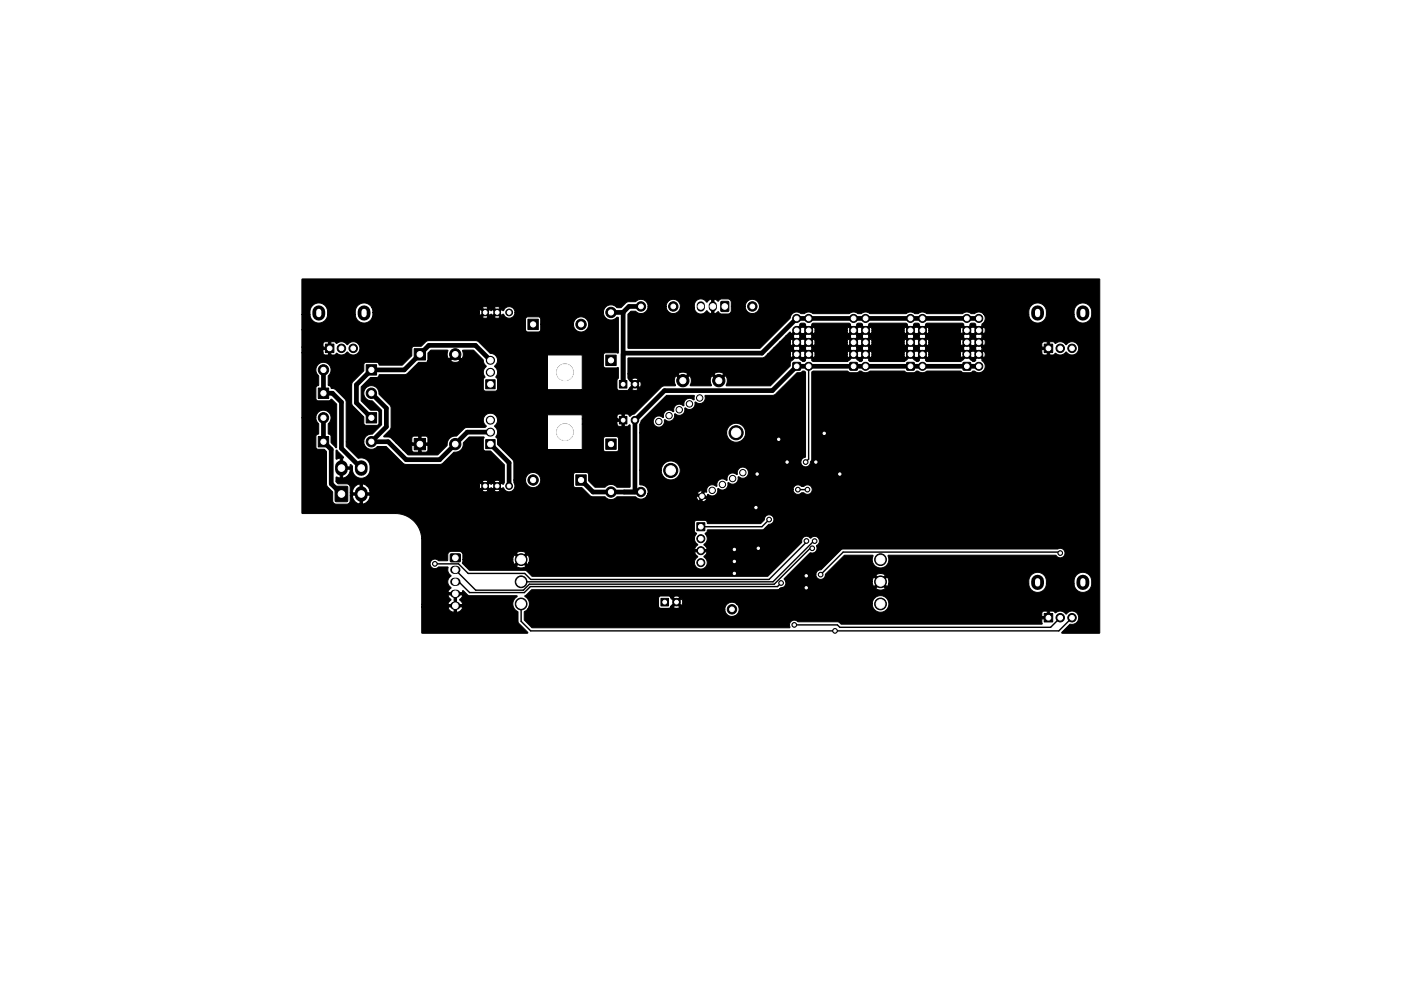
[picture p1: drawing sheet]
<svg xmlns="http://www.w3.org/2000/svg" width="297mm" height="210mm" viewBox="0 0 297 210" stroke-linecap="round" stroke-linejoin="round" font-family="sans-serif">
<g fill="#000" stroke="#000" stroke-width=".21">
<path d="M64 59.2h169.1l.1 75.1h-8l-.1-.2 1.9-1.7a1.43 1.43 0 0 0 1.6-2 1.43 1.43 0 0 0-2.6-.1l-.3-.3a1.41 1.41 0 0 0-1.7-.1l-.3 .1-.4-.3h-.8v1.6h-1.6l.1 1-.1 .1h-42.5l-.8-.5h-8.4l-.1-.1a1.05 1.05 0 0 0-1.4 0 1.05 1.05 0 0 0-.2 1.3l-54.7 .1-1.7-1.7 .1-1.7 .6-.5h41.9a1.51 1.51 0 0 0 1.6 1.5h66.7v-1.1l-1 .1-.1 1h-65.6a1.51 1.51 0 0 0 1.2-2.2l-.4-.5h28.8a1.76 1.76 0 0 0 .9 1.5l.7 .3 .8-.1a1.76 1.76 0 0 0 1.2-1.6 1.76 1.76 0 0 0-1.7-1.8 1.76 1.76 0 0 0-1.9 1.7h-28.8a1.51 1.51 0 0 0-2.4 1.2h-41.9l.4-.7h27.4l.2 .3 .3 .2h1.7l.4-.3 .5 .1a1.24 1.24 0 0 0 1.4-.1l-.7-.7-.7 .7h-.5l.1-.3 .8-.7h.7l.7 .7a1.22 1.22 0 0 0 0-1.5l-.7 .8h-.7l-.8-.8-.1-.3h.5l.7 .7 .8-.7a1.27 1.27 0 0 0-1.5 0h-.5l-.4-.3-1.9 .1-.3 .3v1.8h-27.4l.1-.4a1.76 1.76 0 0 0-.9-1.6l-.1-.2 1.5-1.3h52l.6-.3h20.2a1.7 1.7 0 0 0 2.1 0l-1-1-1.1 1h-20.2l.1-.1a1.07 1.07 0 0 0 1.1-1.3h18.3l.4 1.1 1-1.1h.8l1 1.1 .3-.6h29.7l.2 .7 .3 .5a1.87 1.87 0 0 0 2 .5 1.87 1.87 0 0 0 1.3-1.7h5.8l.2 .7 .3 .5a1.87 1.87 0 0 0 2 .5 1.87 1.87 0 0 0 1.3-1.7v-.7a1.87 1.87 0 0 0-1.9-1.8 1.87 1.87 0 0 0-1.9 1.8v.7h-5.8v-.7a1.87 1.87 0 0 0-1.9-1.8 1.87 1.87 0 0 0-1.9 1.8v.7h-29.7v-.7l-.3-.8-1 1h-.8l-1-1-.4 1h-18.3l-.4-.5 .9-1h5.9a1.01 1.01 0 0 0 .9 1 1.01 1.01 0 0 0 1.1-.9h10.6l1.1 1.1 1-1.1a1.73 1.73 0 0 0-2.1 0h-10.6v-.2l4.1-4 6 .1a1.78 1.78 0 0 0 1.5 2.6 1.78 1.78 0 0 0 1.7-2.5l.1-.2h35.4a1.04 1.04 0 0 0 1.4 .5 1.04 1.04 0 0 0 .5-1.4 1.04 1.04 0 0 0-1.5-.4h-45.5l-.4 .2-4.3 4.2a1.01 1.01 0 0 0-1 1h-5.9l4.6-4.6a1.12 1.12 0 0 0 1.3-.3 1.12 1.12 0 0 0 .1-1.3 1.05 1.05 0 0 0 .4-1.6 1.05 1.05 0 0 0-1.7 .1l-.3-.3a1.06 1.06 0 0 0-1.1 .1 1.06 1.06 0 0 0-.4 1.1l-7.3 7.2h-49.8l-1.6-1.3h-11.7l-.9-.9h10.7a1.7 1.7 0 0 0 2.1 0l-1-1-1.1 1h-10.7l-.7-.6 .1-.8h10.6l.4 1.1 1-1.1h.8l1 1.1 .2-.5h35.1a1.38 1.38 0 0 0 2.1 1.2 1.38 1.38 0 0 0-.1-2.4l.6-.6 .1-.4h-2.6l.2 .5 .4 .5-.5 .6-.2 .6h-35.1a1.68 1.68 0 0 0-.2-1.6l-1 1h-.8l-1-1-.4 1h-10.6l-.1-1.4h11.4l1.1 1.1 1-1.1a1.73 1.73 0 0 0-2.1 0h-11.4l-.5-.3h-1.9l-.6 .4-.1 1.6h-1.9l-.2-.2a1.02 1.02 0 0 0-1.4 .3 1.02 1.02 0 0 0 .2 1.4 1.02 1.02 0 0 0 1.4-.2h2a1.8 1.8 0 0 0 .6 1.9 1.5 1.5 0 0 0 0 2.5l-.5 .5-.1 .5h3.1l-.1-.3 .2-.1 1.3 1.1h10l.2 .1a1.88 1.88 0 0 0 .1 3.4l.1 2.2 2 2v.2h-22.4l-.1-5.5h5.6a1.35 1.35 0 0 0 1.3 1.1h.5a1.37 1.37 0 0 0 1.3-1.1h-1.3v1.1h-.5v-1.1h-6.9v-.6l8.7 .1-.2-.6-.5-.5 .5-.5 .2-.4-1.3-.1v2h-.5v-2h-1.3l.2 .6 .4 .5-.5 .5-.1 .4h-5.6v-13.9h57.8l.2 .6 .5 .7-.4 .4-.2 .6h2.6l-.2-.6-.4-.4a1.61 1.61 0 0 0 .2-2.3l.6-.9h11.5l1.3-1.1a1.04 1.04 0 0 0 1.2-1 1.04 1.04 0 0 0-1.1-1.1 1.04 1.04 0 0 0-1 1.1l-.8 .8-11.2-.1a.54 .54 0 0 0-.5-.6h-1.9l-.3 .3-.1 2 .5 .5-.5 1.1h-57.8a5.6 5.6 0 0 0-5.6-5.3l-19.7-.1-.1-20.3h3l.1 .8 .5 .5v2.1l-.6 .5v2.4l.4 .4h1.4l.4 .5v7l.3 .5 1 1.1v1.9l.2 .4 .5 .3 2.6-.1 .4-.5v-1.2h.5a1.81 1.81 0 0 0 1.6 1.7h.9l.7-.4h70.9a1.11 1.11 0 0 0 1.1-.7l-.9-.2-.2 .9h-70.9l.4-.7 .1-.7h-1.5l-.1 1.8h-.5v-1.8l-2.1 .1v-.7l4.2 .1v-.5h23.8a1.19 1.19 0 0 0 1.3 0h1.2a1.19 1.19 0 0 0 1.4 0l-.7-.6-.7 .6h-1.2l-.6-.6-.7 .6h-23.8l-.6-1h23.8l.2 .7 .7-.7h.7l.7 .7 .2-.3 .3 .3 .6-.7-.6-.6-.3 .3-.2-.3-.7 .6h-.7l-.7-.6-.2 .6h-23.8l-.9-.4-.1 1.8h-.5v-1.8a1.81 1.81 0 0 0-1.6 1.8h-.5v-1.2l-.2-.5-.5-.2h-1.8l-.5-.5h31l.7 .7 .6-.7h1.2l.7 .7 .7-.7a1.14 1.14 0 0 0-1.4 0h-1.2a1.19 1.19 0 0 0-1.3 0h-31l.1-.9 .8 .2h.5a1.81 1.81 0 0 0 1.6-1.8h-1.6v1.8h-.5v-4.2l-.9 .2 .1-1.9 1.5 1.5-.2 .2v1.9h1.6v-.5h.2l.3 .3 .1 1.2 .4 .7a1.86 1.86 0 0 0 2 .6 1.86 1.86 0 0 0 1.2-1.7v-1a1.88 1.88 0 0 0-1.1-1.4l-.5-.1h-.9l-2.5-2.6v-.9h3.7a1.65 1.65 0 0 0 1.1 1.5 1.65 1.65 0 0 0 1.9-.5h1.8l3.5 3.5 .7 .3h7.3l.5-.3 2.3-2.2 .9-.2a1.8 1.8 0 0 0 1.2-1.9l1.2-1.2h3.1l-.1 .5v2.2l.4 .3h1.1l2.9 2.9v3.8l-.2 .4-.3-.3-.6 .6 .6 .7 .3-.3a1.28 1.28 0 0 0 1.7 .7 1.28 1.28 0 0 0 .5-1.8v-.6h2.5a1.61 1.61 0 0 0 1 1.5 1.61 1.61 0 0 0 1.8-.3h7.4l.4 .5h1.4l1.9 1.8 2.9 .1a1.73 1.73 0 0 0 2.7 0l3.9 .1a1.51 1.51 0 0 0 2.1 0l.2-.2h10.5l.2 .6 .5 .4 .2-.8-.8-.3-10.6 .1 .1-.2h12l.8 .2v-.3l.2-.1a1.24 1.24 0 0 0 1.4 .1 1.24 1.24 0 0 0 .6-1.3l.1-.1a1.22 1.22 0 0 0 1.3 .3h14.6a1.04 1.04 0 0 0 .6 .9 1.04 1.04 0 0 0 1.2-.3l.4 .1a1.02 1.02 0 0 0 1.5 0 1.02 1.02 0 0 0-.1-1.5 1.02 1.02 0 0 0-1.4 .1l-.6-.1a1.01 1.01 0 0 0-1.1-.1 1.01 1.01 0 0 0-.5 .9h-14.5l.6-.6 .1-.9a1.26 1.26 0 0 0 1.5 .2 1.26 1.26 0 0 0 .6-1.4l.2-.1a1.2 1.2 0 0 0 1.9-.4 1.2 1.2 0 0 0-1.1-1.6 1.2 1.2 0 0 0-1.2 1.5l-.1 .1a1.26 1.26 0 0 0-1.5-.2 1.26 1.26 0 0 0-.6 1.4 1.31 1.31 0 0 0-1.5-.1 1.31 1.31 0 0 0-.6 1.4 1.31 1.31 0 0 0-1.6-.2 1.31 1.31 0 0 0-.6 1.4l-.4-.2-.2 .9h-12l.2-.4h10.4l.9 .3 .2-.9-.6 .1-.5 .5h-10.4a1.5 1.5 0 0 0-.8-1.7l-1-.2v-3h4.6l.3 1 .9 .8a2 2 0 0 0 2.3-.5l.3-.4a2.01 2.01 0 0 0-.5-2.4 2.01 2.01 0 0 0-2.4-.1l-.6 .6-.3 1h-4.6v-8h18.5v.4a1.99 1.99 0 0 0 1 1.4h.1a2.01 2.01 0 0 0 2.8-1.2 2.01 2.01 0 0 0-1.6-2.6 2.01 2.01 0 0 0-2.3 2h-18.5v-1.8l.3-.7 5.4-5.4h5.8l.1 .1-.1 .8a1.31 1.31 0 0 0-1.5-.1 1.31 1.31 0 0 0-.6 1.4 1.31 1.31 0 0 0-1.6-.2 1.31 1.31 0 0 0-.6 1.4 1.31 1.31 0 0 0-1.5-.1 1.31 1.31 0 0 0-.6 1.4 1.25 1.25 0 0 0-1.7-.1 1.25 1.25 0 0 0-.3 1.5 1.23 1.23 0 0 0 1.5 .5 1.23 1.23 0 0 0 .7-1.4l.1-.1a1.24 1.24 0 0 0 1.5 .2 1.24 1.24 0 0 0 .5-1.4l.5 .2a1.24 1.24 0 0 0 1.3-.2 1.24 1.24 0 0 0 .4-1.2l.1-.1a1.24 1.24 0 0 0 1.5 .2 1.24 1.24 0 0 0 .6-1.4h.1a1.24 1.24 0 0 0 1.6 .1 1.24 1.24 0 0 0 .4-1.5h14.5l.5-.3 4.4-4.5h.8l.5-.4h.4l.2 .3-.1 18a1.03 1.03 0 0 0-.9 1.2 1.03 1.03 0 0 0 1.2 .9 1.03 1.03 0 0 0 .9-1.2l.2-.5v-18.5l.3-.2h7.3l.5 .4h1.4l.6-.4h.4a1.42 1.42 0 0 0 1.9 0h7.2l.7 .4h1.4l.5-.4h.4a1.42 1.42 0 0 0 1.8 0h7.2l.6 .4h1.4l.5-.4h.4a1.39 1.39 0 0 0 2.1-.3 1.39 1.39 0 0 0-.5-2l.1-.1-.8-.8-.7 .8 .1 .2-.6 .2-1.3-1.2-1.3 1.2h-7.2l-.3-.2 .1-.2-.7-.8-.8 .8 .1 .2-.6 .2-1.3-1.2-1.3 1.2h-7.2l-.3-.2 .1-.2-.8-.8-.7 .8v.2l-.5 .2-1.3-1.2-1.3 1.2h-7.3l-.3-.2 .1-.2-.8-.8-.7 .8 .1 .2-.6 .2-1.3-1.2-1.2 1.1-.2 1.1-4.2 4.2h-9.2l-.2-.2a1.82 1.82 0 0 0 0-2l-1.5 1.4-1.4-1.4a2.03 2.03 0 0 0-.2 2.1l-4.3 .1-.2-.2a1.82 1.82 0 0 0-.1-2l-1.4 1.4-1.5-1.4a2.03 2.03 0 0 0-.1 2.1l-2.3 .1-.6 .1-5.8 5.8-.9 .5-.4-.4-.8-.1v2.7l.6-.1 .5-.3 .1 .1v13.1l-.1 .1h-2.6a1.73 1.73 0 0 0-2.7 0h-2.1l-1.3-1.3v-1.5l-.5-.4h-2.3l-.3 .2-.1 .3v2.3h-7.4a1.61 1.61 0 0 0-.5-2.6 1.61 1.61 0 0 0-2.3 1.4h-2.5v-4l-2.3-2.4h21.3l.4 .4h2.4l.4-.4v-2.5l-.4-.3h-2.3l-.3 .2-.2 .3v2.3h-21.4h16.9v-5.4h7.4l.3 .4h.8v-1h-1.1v.6h-7.4v-1.1h8.4l.1-1.1-.9 .2-.2 .9h-7.4v-.9h-7.3v7.4h-9.6l-1-1.1v-1.1l-.3-.4a1.64 1.64 0 0 0-.3-2.3v-.2a1.49 1.49 0 0 0 .1-2.2 1.49 1.49 0 0 0-2.2 .1 1.49 1.49 0 0 0 .3 2.2l-.3 .3h-4.1l-2 1.8a1.72 1.72 0 0 0-1.9 1.9l-2 2.1h-6.3l-1-1h1.8l.2 .3 .3 .1h2.5l.4-.4v-1h-1.4v1.4h-.5v-1.4h-1.5v1h-1.8l-1.5-1.5h6.7v-1.2l-.4-.3h-1v1.5h-.5v-1.5h-1.1l-.2 .2-.2 1.3h-3.3l-1.3-1.2-1.3-.1v-.2l1.2-1.2 .3-.5v-4.4l-.3-.5-2.2-2.3a1.64 1.64 0 0 0-1.6-1.8 1.64 1.64 0 0 0-1.7 1.7 1.64 1.64 0 0 0 1.9 1.6l1.9 2v3l-2 2a1.62 1.62 0 0 0-1.8 1.6h-3.7l-.1-8.7-2.1-2.3-.3-.2-.7-.1-.2-.4-.4-.3h5v4.1l2.5 2.6 .1 1.6 .4 .2h2.4l.3-.3v-2.6l-.3-.3h-1.5l-1.9-2v-2.9l1.9-2h1.5l.5-.6 5.6-.1 2.7-2.5h1.5l.4-.3h4.8a1.65 1.65 0 0 0 2-.1l-1-1-1 1.1h-4.8v-1.7l.7-.6 3.6 .1a1.77 1.77 0 0 0 .2 1.8l1.3-1.3 1.4 1.3a2.01 2.01 0 0 0 .2-1.9h2.3l2 2 .2 .7 .5 .7-.4 .5a1.66 1.66 0 0 0 .1 1.9l-.3 .4v2l.4 .5h2.2l.4-.3h17.9v-7.4h-7.3v7.4h-10.6v-2.2l-.4-.5 .2-.2a1.57 1.57 0 0 0-.4-2.1l.5-.7 .1-.7a1.51 1.51 0 0 0-1.6-1.3l-2.4-2.4-.5-.3h-10.3l-.5 .2-.9 1h-1.5l-.3 .1-.2 .3v1.6l-2 2h-4.8l-.5-.6h-2.6l-.3 .4v1.4l-2.2 2.2-.3 .8h-5v-1.9a1.64 1.64 0 0 0 .2-2.4 1.64 1.64 0 0 0-2.4 0 1.64 1.64 0 0 0 .2 2.4v1.9l-.5 .3-.1 .3v2.5l.4 .2h2.3l.6-.3 1.1 1.1-.1 9.2-1.1-1.1v-1.4l-.6-.5v-2a1.63 1.63 0 0 0-.3-2.8 1.63 1.63 0 0 0-2.3 1.4h-3v-13.7h4.5l.1 .3 .3 .1h2l.5-.4a1.57 1.57 0 0 0 2.3-.2 1.44 1.44 0 0 0 2.1 .2 1.44 1.44 0 0 0 0-2.1 1.44 1.44 0 0 0-2.2 .3l-.3-.2a1.41 1.41 0 0 0-1.7-.2l-.3 .2-.4-.4h-.8v2.8h-.5v-1.1h-1.1v.7h-4.5v-1.3h5.6v-1.1l-1 .2-.1 .9h-4.5v-3.6h47.4l.4 .4h2.4l.4-.4v-1.2h7a1.61 1.61 0 0 0 2.3 1.5 1.61 1.61 0 0 0 .2-2.8 1.61 1.61 0 0 0-2.5 1.1v.2h-7v-1.2l-.2-.3-2.5-.1-.5 .4v2.4h-47.4v-3.3l1.7 .1a1.87 1.87 0 0 0 1.9 1.7 1.87 1.87 0 0 0 1.9-1.8h5.8a1.87 1.87 0 0 0 1.6 1.8 1.87 1.87 0 0 0 2-1.2h23.3a1.2 1.2 0 0 0 1.3 0h1.3a1.16 1.16 0 0 0 1.3 0l-.7-.6-.7 .6h-1.2l-.6-.6-.7 .6h-23.3l.2-1h22.5l.2 .7 .7-.7h.7l.7 .7 .2-.4 .3 .3 .6-.6h.8l.6 .7 .3-.4a1.28 1.28 0 0 0 1.4 .9 1.28 1.28 0 0 0 1.1-1.2h18.7v.2a1.65 1.65 0 0 0 1.3 1.4 1.65 1.65 0 0 0 1.7-.6l.2 .1v7.4l-.1 .1-2.6-.1-.3 .2-.2 .3v2.4l.4 .4 2.8-.1v2.2l-.3 .5v1.7l.2 .3 .3 .1h1.7l.3-.2h.6a1.24 1.24 0 0 0 1.4 0l-.7-.7-.7 .7h-.6l.2-.3 .8-.8h.7l.7 .7a1.22 1.22 0 0 0 0-1.4l-.7 .7h-.7l-.9-.8-.1-.3h.6l.7 .8 .7-.8a1.27 1.27 0 0 0-1.4 0h-.6l-.2-.2v-.9h10.6l1.1 1.1 1.1-1.1h5.4l1.1 1.1 1.1-1.1a1.74 1.74 0 0 0-2.2 0h-5.4a1.79 1.79 0 0 0-2.2 0h-10.6v-3.3l28.4-.1 .6-.1 .6-.6h4.8l.3 .7 .7-.7h.8l.7 .7 .2-.1 .1 .1 .8-.7h.7l.8 .7 .2-.7h6.8l.3 .7 .7-.7h.7l.8 .7 .2-.1 .1 .1 .7-.7h.8l.7 .7 .3-.7h6.8l.2 .7 .8-.7h.7l.8 .7 .1-.1 .2 .1 .7-.7h.7l.8 .7 .2-.7h6.7l.3 .7 .7-.7h.8l.7 .7 .2-.1 .1 .1 .8-.7h.7l.8 .7 .2-.4-.1-.6h12.1l.1 .3 .3 .1h2l.5-.4a1.57 1.57 0 0 0 2.3-.2 1.44 1.44 0 0 0 2.1 .2 1.44 1.44 0 0 0 0-2.1 1.44 1.44 0 0 0-2.2 .3l-.3-.2a1.41 1.41 0 0 0-1.7-.2l-.3 .2-.4-.4h-.8v2.8h-.5v-1.1h-1.1v.7h-12.1l-.2-.5-.7 .8h-.7l-.8-.8-.2 .1-.1-.1-.7 .8h-.8l-.7-.8-.3 .8h-6.7l-.2-.8-.8 .8h-.7l-.7-.8-.2 .1-.1-.1-.8 .8h-.7l-.8-.8-.2 .8h-6.8l-.3-.8-.7 .8h-.8l-.7-.8-.2 .1-.1-.1-.8 .8h-.7l-.7-.8-.3 .8h-6.8l-.2-.8-.8 .8h-.7l-.8-.8-.1 .1-.2-.1-.7 .8h-.8l-.7-.8-.3 .8h-4.8l1.4-1.4h4.1l.1 .1-.1 .2 .7 .7 .8-.7-.1-.2 .1-.1h1l.1 .1-.1 .2 .8 .7 .7-.7-.1-.2 .1-.1h8l.1 .1-.1 .2 .8 .7 .7-.7-.1-.2 .1-.1h1.1l.1 .1-.1 .2 .7 .7 .8-.7-.1-.2 .1-.1h8l.1 .1-.1 .2 .7 .7 .8-.7-.1-.2 .1-.1h1l.1 .1-.1 .2 .8 .7 .7-.7-.1-.2 .1-.1h7.9l.1 .1-.1 .2 .8 .7 .7-.7-.1-.2 .1-.1h1.1l.1 .1-.1 .2 .7 .7 .8-.7-.1-.5 13.8 .1v-1.2l-1 .1-.1 1h-12.7l-.7-.6-.7 .8h-1.1l-.7-.8-.8 .8h-7.9l-.7-.8-.8 .8h-1l-.8-.8-.7 .8h-8l-.8-.8-.7 .8h-1.1l-.7-.8-.8 .8h-8l-.8-.8-.7 .8h-1l-.8-.8-.7 .8h-4.1l1.2-1.2h2.2l.3 .8 .7-.8h.8l.7 .8 .2-.1 .1 .1 .8-.8h.7l.8 .8 .2-.8h6.8l.3 .8 .7-.8h.7l.8 .8 .2-.1 .1 .1 .7-.8h.8l.7 .8 .3-.8h6.8l.2 .8 .8-.8h.7l.8 .8 .1-.1 .2 .1 .7-.8h.7l.8 .8 .2-.8h6.7l.3 .8 .7-.8h.8l.7 .8 .2-.1 .1 .1 .8-.8h.7l.8 .8a1.33 1.33 0 0 0 0-1.5l-.8 .7h-.7l-.8-.7-.2 .1-.1-.1-.7 .7h-.8l-.7-.7-.3 .7h-6.7l-.2-.7-.8 .7h-.7l-.7-.7-.2 .1-.1-.1-.8 .7h-.7l-.8-.7-.2 .7h-6.8l-.3-.7-.7 .7h-.8l-.7-.7-.2 .1-.1-.1-.8 .7h-.7l-.7-.7-.3 .7h-6.8l-.2-.7-.8 .7h-.7l-.8-.7-.1 .1-.2-.1-.7 .7h-.8l-.7-.7-.3 .7h-2.2l1.4-1.4h1.5l.1 .2-.1 .1 .7 .8 .8-.8-.1-.1 .1-.2h1l.1 .2-.1 .1 .8 .8 .7-.8-.1-.1 .1-.2h8l.1 .2-.1 .1 .8 .8 .7-.8-.1-.1 .1-.2h1.1l.1 .2-.1 .1 .7 .8 .8-.8-.1-.1 .1-.2h8l.1 .2-.1 .1 .7 .8 .8-.8-.1-.1 .1-.2h1l.1 .2-.1 .1 .8 .8 .7-.8-.1-.1 .1-.2h7.9l.1 .2-.1 .1 .8 .8 .7-.8-.1-.1 .1-.2h1.1l.1 .2-.1 .1 .7 .8 .8-.8-.1-.1 .1-.2-.8-.7-.7 .7h-1.1l-.7-.7-.8 .7h-7.9l-.7-.7-.8 .7h-1l-.8-.7-.7 .7h-8l-.8-.7-.7 .7h-1.1l-.7-.7-.8 .7h-8l-.8-.7-.7 .7h-1l-.8-.7-.7 .7h-1.5l.8-.8 .3 .5 .7-.8h.8l.7 .7 .2-.1 .1 .2 .8-.8h.7l.8 .8 .2-.8h6.8l.3 .8 .7-.8h.7l.8 .7 .2-.1 .1 .2 .7-.8h.8l.7 .8 .3-.8h6.8l.2 .8 .8-.8h.7l.8 .7 .1-.1 .2 .2 .7-.8h.7l.8 .8 .2-.8h6.7l.3 .8 .7-.8h.8l.7 .7 .2-.1 .1 .2 .8-.8h.7l.8 .8a1.33 1.33 0 0 0 0-1.6l-.8 .8h-.7l-.8-.8-.2 .2-.1-.2-.7 .8h-.8l-.7-.8-.3 .8h-6.7l-.2-.8-.8 .8h-.7l-.7-.8-.2 .2-.1-.2-.8 .8h-.7l-.8-.8-.2 .8h-6.8l-.3-.8-.7 .8h-.8l-.7-.8-.2 .2-.1-.2-.8 .8h-.7l-.7-.8-.3 .8h-6.8l-.2-.8-.8 .8h-.7l-.8-.8-.1 .2-.2-.2-.7 .8h-.8l1.2-1.1-.1-.2 .3-.2h.6l.2 .1v.3l.8 .7 .9-1.1h7.6l.3 .2-.1 .2 .8 .7 .9-1.1h.7l.2 .1v.3l.7 .7 1-1.1h7.6l.3 .2-.1 .2 .7 .7 1-1.1h.6l.3 .1-.1 .3 .8 .7 .9-1.1h7.5l.3 .2-.1 .2 .8 .7 .7-.7v-.2l.2-.2h.7l.2 .1v.3l.7 .7 .8-.7-.1-.1a1.64 1.64 0 0 0 .4-2.2h9.5a1.87 1.87 0 0 0 1.9 1.8 1.87 1.87 0 0 0 1.9-1.8h5.8a1.87 1.87 0 0 0 1.9 1.8 1.87 1.87 0 0 0 1.9-1.7v-.7a1.87 1.87 0 0 0-1.9-1.8 1.87 1.87 0 0 0-1.9 1.7v.7h-5.8v-.6a1.87 1.87 0 0 0-1.9-1.8 1.87 1.87 0 0 0-1.9 1.7v.7h-9.5l-.3-.3a1.43 1.43 0 0 0-1.7 .1l-.9-.1a1.36 1.36 0 0 0-1.6 .1h-7.6a1.4 1.4 0 0 0-1.9 0h-.7a1.4 1.4 0 0 0-1.8 0h-7.7a1.4 1.4 0 0 0-1.8 0h-.7a1.4 1.4 0 0 0-1.9 0h-7.7a1.4 1.4 0 0 0-1.8 0h-.7a1.38 1.38 0 0 0-1.5-.2 1.38 1.38 0 0 0-.8 1.2l-6.4 6.4h-27.8l-.2-.1v-7.1l.7-.7h.9a1.7 1.7 0 0 0 1.6 .5h.1a1.52 1.52 0 0 0 1-1.2v-.3h3.8l.1 .3a1.51 1.51 0 0 0 1.4 1.2 1.51 1.51 0 0 0 1.5-1.2h3l.1 .4a1.44 1.44 0 0 0 1.2 .9 1.44 1.44 0 0 0 1.4-.7l.9 .7h.7l.8-.5 .6 .5h1.5l.6-.4v-1.2h3a1.51 1.51 0 0 0 2.2 1.4 1.51 1.51 0 0 0 .2-2.6 1.51 1.51 0 0 0-2.4 1v.2h-3v-1l-.4-.5-1.7-.1-.7 .5-.8-.5v3.2h-.5v-3.2l-.6 .3-.4 .4-.3-.3a1.38 1.38 0 0 0-1.5-.3 1.38 1.38 0 0 0-.9 1.2v.6h-3a1.51 1.51 0 0 0-1.3-1.8 1.51 1.51 0 0 0-1.7 1.5h-3.8v-.2a1.53 1.53 0 0 0-1.1-1.2 1.53 1.53 0 0 0-1.6 .4l-1.7 .1-1.3 1.1-.8 .1a1.65 1.65 0 0 0-1.9-.5 1.65 1.65 0 0 0-1.1 1.5h-18.7v-.2a1.29 1.29 0 0 0-1.2-1.1 1.29 1.29 0 0 0-1.3 .9l-.3-.3-.6 .7h-.8l-.6-.7-.3 .3-.2-.3-.7 .7h-.7l-.7-.7-.2 .7h-22.5l-.3-1h23.4l.7 .6 .6-.6h1.2l.7 .6 .7-.6a1.19 1.19 0 0 0-1.4 0l-1.2-.1a1.2 1.2 0 0 0-1.3 .1h-23.4v-.2a1.87 1.87 0 0 0-2.1-.8 1.87 1.87 0 0 0-1.4 1.7v.7h-5.8v-.6a1.87 1.87 0 0 0-1.9-1.8 1.87 1.87 0 0 0-1.9 1.7v.7h-1.7zM69 73h1.8v1.8h-1.8zM77.6 77.4h2.2v2.2h-2.2zM87.8 74h2.4v2.4h-2.4zM111.9 67.7h2.2v2.2h-2.2zM128.4 75.3h2.2v2.2h-2.2zM152.9 64h1.6v2h-1.6zM168.1 76.9h1.6v1.6h-1.6zM180.2 76.9h1.6v1.6h-1.6zM192.3 76.9h1.5v1.6h-1.5zM204.2 76.9h1.6v1.6h-1.6zM221.4 73h1.8v1.8h-1.8z"/>
<path d="M67.5 92.6h2.2v2.2h-2.2zM67.5 82.3h2.2v2.2h-2.2zM77.6 87.5h2.2v2.2h-2.2zM87.8 93h2.4v2.4h-2.4zM103 80.6h2v1.9h-2zM103 93.3h2v1.9h-2zM128.4 93.1h2.2v2.2h-2.2zM131.3 88.3h1.6v1.6h-1.6zM131.3 80.7h1.6v1.6h-1.6zM71.1 103.2h2.6v3.2h-2.6zM95.5 117.6h2.1v1.6h-2.1zM122.1 100.7h2.2v2.2h-2.2z"/>
<path d="M147.7 110.9h1.7v1.7h-1.7zM140.1 127h1.6v1.6h-1.6zM221.4 130.2h1.8v1.8h-1.8z"/>
<circle cx="68.6" cy="78.5" r="1.1"/>
<circle cx="72.4" cy="73.9" r=".9"/>
<circle cx="74.9" cy="73.9" r=".9"/>
<circle cx="96.5" cy="75.2" r="1.2"/>
<circle cx="102.9" cy="66.3" r=".72"/>
<circle cx="105.4" cy="66.3" r=".72"/>
<circle cx="107.9" cy="66.3" r=".72"/>
<circle cx="119.8" cy="79" r="1.75"/>
<circle cx="123.2" cy="68.8" r="1.1"/>
<circle cx="129.5" cy="66.3" r="1.1"/>
<circle cx="135.9" cy="65" r="1"/>
<circle cx="142.7" cy="65" r="1"/>
<circle cx="159.5" cy="65" r="1"/>
<circle cx="168.9" cy="70.1" r=".85"/>
<circle cx="168.9" cy="72.6" r=".85"/>
<circle cx="168.9" cy="67.6" r=".85"/>
<circle cx="168.9" cy="75.2" r=".85"/>
<circle cx="171.4" cy="72.6" r=".85"/>
<circle cx="171.4" cy="70.1" r=".85"/>
<circle cx="171.4" cy="77.7" r=".85"/>
<circle cx="171.4" cy="75.2" r=".85"/>
<circle cx="171.4" cy="67.6" r=".85"/>
<circle cx="181" cy="72.6" r=".85"/>
<circle cx="181" cy="70.1" r=".85"/>
<circle cx="181" cy="67.6" r=".85"/>
<circle cx="181" cy="75.2" r=".85"/>
<circle cx="183.5" cy="67.6" r=".85"/>
<circle cx="183.5" cy="75.2" r=".85"/>
<circle cx="183.5" cy="77.7" r=".85"/>
<circle cx="183.5" cy="72.6" r=".85"/>
<circle cx="183.5" cy="70.1" r=".85"/>
<circle cx="193" cy="75.2" r=".85"/>
<circle cx="193" cy="67.6" r=".85"/>
<circle cx="193" cy="72.6" r=".85"/>
<circle cx="193" cy="70.1" r=".85"/>
<circle cx="195.6" cy="67.6" r=".85"/>
<circle cx="195.6" cy="72.6" r=".85"/>
<circle cx="195.6" cy="70.1" r=".85"/>
<circle cx="195.6" cy="77.7" r=".85"/>
<circle cx="195.6" cy="75.2" r=".85"/>
<circle cx="205" cy="72.6" r=".85"/>
<circle cx="205" cy="70.1" r=".85"/>
<circle cx="205" cy="67.6" r=".85"/>
<circle cx="205" cy="75.2" r=".85"/>
<circle cx="207.5" cy="72.6" r=".85"/>
<circle cx="207.5" cy="70.1" r=".85"/>
<circle cx="207.5" cy="77.7" r=".85"/>
<circle cx="207.5" cy="67.6" r=".85"/>
<circle cx="207.5" cy="75.2" r=".85"/>
<circle cx="224.8" cy="73.9" r=".9"/>
<circle cx="227.3" cy="73.9" r=".9"/>
<circle cx="68.6" cy="88.6" r="1.1"/>
<circle cx="78.7" cy="83.4" r="1.1"/>
<circle cx="78.7" cy="93.7" r="1.1"/>
<circle cx="96.5" cy="94.2" r="1.2"/>
<circle cx="119.8" cy="91.7" r="1.75"/>
<circle cx="134.6" cy="81.5" r=".8"/>
<circle cx="134.6" cy="89.1" r=".8"/>
<circle cx="139.7" cy="89.4" r=".67"/>
<circle cx="141.8" cy="88.2" r=".67"/>
<circle cx="142.2" cy="99.8" r="1.5"/>
<circle cx="144" cy="86.9" r=".67"/>
<circle cx="144.8" cy="80.8" r="1.3"/>
<circle cx="146.2" cy="85.7" r=".67"/>
<circle cx="148.3" cy="84.4" r=".67"/>
<circle cx="152.4" cy="80.8" r="1.3"/>
<circle cx="156.1" cy="91.8" r="1.5"/>
<circle cx="165.1" cy="93.2" r=".5"/>
<circle cx="166.9" cy="98" r=".5"/>
<circle cx="170.8" cy="98" r=".5"/>
<circle cx="173" cy="98" r=".5"/>
<circle cx="174.8" cy="91.9" r=".5"/>
<circle cx="92.2" cy="119.6" r=".5"/>
<circle cx="102.9" cy="103.1" r=".72"/>
<circle cx="105.4" cy="103.1" r=".72"/>
<circle cx="107.9" cy="103.1" r=".72"/>
<circle cx="110.5" cy="118.7" r="1.25"/>
<circle cx="113" cy="101.8" r="1.1"/>
<circle cx="129.5" cy="104.4" r="1.1"/>
<circle cx="135.9" cy="104.4" r="1"/>
<circle cx="148.6" cy="116.8" r=".85"/>
<circle cx="148.6" cy="114.3" r=".85"/>
<circle cx="148.6" cy="119.4" r=".85"/>
<circle cx="148.8" cy="105.3" r=".67"/>
<circle cx="151" cy="104" r=".67"/>
<circle cx="153.2" cy="102.8" r=".67"/>
<circle cx="155.3" cy="101.5" r=".67"/>
<circle cx="155.7" cy="116.6" r=".5"/>
<circle cx="155.7" cy="119.1" r=".5"/>
<circle cx="157.5" cy="100.3" r=".67"/>
<circle cx="160.3" cy="107.7" r=".5"/>
<circle cx="160.5" cy="100.6" r=".5"/>
<circle cx="160.8" cy="116.3" r=".5"/>
<circle cx="163.1" cy="110.2" r=".5"/>
<circle cx="169.2" cy="103.9" r=".5"/>
<circle cx="171" cy="114.8" r=".5"/>
<circle cx="171.2" cy="103.9" r=".5"/>
<circle cx="172.2" cy="116.3" r=".5"/>
<circle cx="172.7" cy="114.8" r=".5"/>
<circle cx="178.1" cy="100.6" r=".5"/>
<circle cx="186.7" cy="118.7" r="1.25"/>
<circle cx="224.8" cy="117.3" r=".5"/>
<circle cx="110.5" cy="123.4" r="1.25"/>
<circle cx="110.5" cy="128.1" r="1.25"/>
<circle cx="143.4" cy="127.8" r=".8"/>
<circle cx="155.2" cy="129.3" r="1"/>
<circle cx="155.7" cy="121.7" r=".5"/>
<circle cx="165.6" cy="123.7" r=".5"/>
<circle cx="168.4" cy="132.6" r=".5"/>
<circle cx="170.9" cy="124.7" r=".5"/>
<circle cx="170.9" cy="122.2" r=".5"/>
<circle cx="174" cy="121.9" r=".5"/>
<circle cx="177" cy="133.9" r=".5"/>
<circle cx="186.7" cy="123.4" r="1.25"/>
<circle cx="186.7" cy="128.1" r="1.25"/>
<circle cx="224.8" cy="131.1" r=".9"/>
<circle cx="227.3" cy="131.1" r=".9"/>
</g>
<path d="M67.6 66.1v.6M77.2 66.1v.6M220 66.1v.6M229.6 66.1v.6M72.4 99v.6M76.6 99v.6M76.6 104.5v.6M220 123.3v.5M229.6 123.3v.5" fill="none" stroke="#000" stroke-width="2.7"/>
<path d="M103.9 79h.1M103.9 76.4h.1M103.9 91.7h.1M103.9 89.1h.1" fill="none" stroke="#000" stroke-width="1.9"/>
<path d="M148.6 64.8v.4M151.1 64.8v.4M96.3 120.9h.5M96.3 123.4h.5M96.3 126h.5M96.3 128.5h.5" fill="none" stroke="#000" stroke-width="1.7"/>
<path d="M171.4 77.7v19.7l-.6 .6M163.1 110.2l-1.6 1.6h-12.9M169.2 103.9h2M171 114.8v.2l-7.9 7.9h-50.6l-1.2-1.2h-12l-2.1-2.1h-5M172.2 116.3h-.4l-7.6 7.6h-52l-1.2 1.3h-10.1l-4.4-4.3M172.7 114.8h-.2l-8.6 8.6h-53.4M224.8 117.3l-.2-.2h-45.8l-4.8 4.8M96.5 123.4h.8l2.3 2.3h11.6l1.2-1.2h52.4l.8-.8M110.5 128.1v3.7l2 2.1h112l2.8-2.8M224.8 131.1l-2 2h-44.7l-.6-.5h-9.1" fill="none" stroke="#000" stroke-width=".3"/>
<path d="M68.6 78.5v4.9h1.9l1.9 1.9v9.8l4.2 4.2M104 76.4l-3.2-3.1h-9.9l-5.2 5.2h-7l-3.1 3.2v3.8l3.1 3.1M129.5 66.3h2.6M132.1 66.3v15.2M135.9 65h-2.6l-1.2 1.3M207.5 67.6h-38.6l-7.4 7.3h-29.2l-.2 .2M207.5 77.7h-38.6l-5.1 5.2h-22.9l-6.3 6.2v15.3M68.6 88.6v5.1l1.6 1.7v7.2l2.2 2.2M76.6 99.3h.1M78.7 83.4l3.2 3.2v3.9l-3.2 3.2h3.6l3.8 3.8h7.1l5.9-5.8h4.9M104 94.2l3.9 4v4.9M123.2 101.8l2.5 2.6h10.2" fill="none" stroke="#000" stroke-width="1"/>
<g fill="#fff" stroke="#fff" stroke-width=".21">
<circle cx="171" cy="114.8" r=".25"/>
<circle cx="92.2" cy="119.6" r=".25"/>
<circle cx="165.1" cy="93.2" r=".25"/>
<circle cx="170.9" cy="124.7" r=".25"/>
<circle cx="155.7" cy="119.1" r=".25"/>
<circle cx="174.8" cy="91.9" r=".25"/>
<circle cx="173" cy="98" r=".25"/>
<circle cx="160.5" cy="100.6" r=".25"/>
<circle cx="160.8" cy="116.3" r=".25"/>
<circle cx="160.3" cy="107.7" r=".25"/>
<circle cx="166.9" cy="98" r=".25"/>
<circle cx="155.7" cy="116.6" r=".25"/>
<circle cx="155.7" cy="121.7" r=".25"/>
<circle cx="170.9" cy="122.2" r=".25"/>
<circle cx="178.1" cy="100.6" r=".25"/>
<circle cx="224.8" cy="117.3" r=".25"/>
<circle cx="174" cy="121.9" r=".25"/>
<circle cx="168.4" cy="132.6" r=".25"/>
<circle cx="172.2" cy="116.3" r=".25"/>
<circle cx="170.8" cy="98" r=".25"/>
<circle cx="163.1" cy="110.2" r=".25"/>
<circle cx="177" cy="133.9" r=".25"/>
<circle cx="172.7" cy="114.8" r=".25"/>
<circle cx="165.6" cy="123.7" r=".25"/>
<circle cx="169.2" cy="103.9" r=".25"/>
<circle cx="171.2" cy="103.9" r=".25"/>
<circle cx="156.1" cy="91.8" r="1"/>
<circle cx="142.2" cy="99.8" r="1"/>
<circle cx="139.7" cy="89.4" r=".45"/>
<circle cx="141.9" cy="88.2" r=".45"/>
<circle cx="144" cy="86.9" r=".45"/>
<circle cx="146.2" cy="85.7" r=".45"/>
<circle cx="148.3" cy="84.4" r=".45"/>
<circle cx="157.5" cy="100.3" r=".45"/>
<circle cx="155.3" cy="101.5" r=".45"/>
<circle cx="153.2" cy="102.8" r=".45"/>
<circle cx="151" cy="104" r=".45"/>
<circle cx="148.8" cy="105.3" r=".45"/>
<circle cx="186.7" cy="118.7" r=".92"/>
<circle cx="186.7" cy="123.4" r=".92"/>
<circle cx="186.7" cy="128.1" r=".92"/>
<circle cx="222.3" cy="131.1" r=".5"/>
<circle cx="224.8" cy="131.1" r=".5"/>
<circle cx="227.3" cy="131.1" r=".5"/>
<circle cx="110.5" cy="118.7" r=".92"/>
<circle cx="110.5" cy="123.4" r=".92"/>
<circle cx="110.5" cy="128.1" r=".92"/>
<circle cx="222.3" cy="73.9" r=".5"/>
<circle cx="224.8" cy="73.9" r=".5"/>
<circle cx="227.3" cy="73.9" r=".5"/>
<circle cx="69.9" cy="73.9" r=".5"/>
<circle cx="72.4" cy="73.9" r=".5"/>
<circle cx="74.9" cy="73.9" r=".5"/>
<circle cx="78.7" cy="78.5" r=".55"/>
<circle cx="68.6" cy="78.5" r=".55"/>
<circle cx="78.7" cy="88.6" r=".55"/>
<circle cx="68.6" cy="88.6" r=".55"/>
<circle cx="132.1" cy="89.1" r=".4"/>
<circle cx="134.6" cy="89.1" r=".4"/>
<circle cx="205" cy="77.7" r=".5"/>
<circle cx="207.5" cy="77.7" r=".5"/>
<circle cx="205" cy="75.2" r=".5"/>
<circle cx="207.5" cy="75.2" r=".5"/>
<circle cx="205" cy="72.6" r=".5"/>
<circle cx="207.5" cy="72.6" r=".5"/>
<circle cx="205" cy="70.1" r=".5"/>
<circle cx="207.5" cy="70.1" r=".5"/>
<circle cx="205" cy="67.6" r=".5"/>
<circle cx="207.5" cy="67.6" r=".5"/>
<circle cx="68.6" cy="93.7" r=".55"/>
<circle cx="78.7" cy="93.7" r=".55"/>
<circle cx="135.9" cy="65" r=".5"/>
<circle cx="181" cy="77.7" r=".5"/>
<circle cx="183.5" cy="77.7" r=".5"/>
<circle cx="181" cy="75.2" r=".5"/>
<circle cx="183.5" cy="75.2" r=".5"/>
<circle cx="181" cy="72.6" r=".5"/>
<circle cx="183.5" cy="72.6" r=".5"/>
<circle cx="181" cy="70.1" r=".5"/>
<circle cx="183.5" cy="70.1" r=".5"/>
<circle cx="181" cy="67.6" r=".5"/>
<circle cx="183.5" cy="67.6" r=".5"/>
<circle cx="119.8" cy="79" r="1.75"/>
<circle cx="104" cy="81.5" r=".6"/>
<circle cx="104" cy="79" r=".6"/>
<circle cx="104" cy="76.4" r=".6"/>
<circle cx="159.5" cy="65" r=".5"/>
<circle cx="68.6" cy="83.4" r=".55"/>
<circle cx="78.7" cy="83.4" r=".55"/>
<circle cx="140.9" cy="127.8" r=".4"/>
<circle cx="143.4" cy="127.8" r=".4"/>
<circle cx="119.8" cy="91.7" r="1.75"/>
<circle cx="104" cy="94.2" r=".6"/>
<circle cx="104" cy="91.7" r=".6"/>
<circle cx="104" cy="89.1" r=".6"/>
<circle cx="168.9" cy="77.7" r=".5"/>
<circle cx="171.4" cy="77.7" r=".5"/>
<circle cx="168.9" cy="75.2" r=".5"/>
<circle cx="171.4" cy="75.2" r=".5"/>
<circle cx="168.9" cy="72.6" r=".5"/>
<circle cx="171.4" cy="72.6" r=".5"/>
<circle cx="168.9" cy="70.1" r=".5"/>
<circle cx="171.4" cy="70.1" r=".5"/>
<circle cx="168.9" cy="67.6" r=".5"/>
<circle cx="171.4" cy="67.6" r=".5"/>
<circle cx="148.6" cy="111.8" r=".5"/>
<circle cx="148.6" cy="114.3" r=".5"/>
<circle cx="148.6" cy="116.8" r=".5"/>
<circle cx="148.6" cy="119.4" r=".5"/>
<circle cx="113" cy="68.8" r=".55"/>
<circle cx="123.2" cy="68.8" r=".55"/>
<circle cx="135.9" cy="104.4" r=".5"/>
<circle cx="89" cy="75.2" r=".6"/>
<circle cx="96.5" cy="75.2" r=".6"/>
<circle cx="155.2" cy="129.3" r=".5"/>
<circle cx="132.1" cy="81.5" r=".4"/>
<circle cx="134.6" cy="81.5" r=".4"/>
<circle cx="129.5" cy="94.2" r=".55"/>
<circle cx="129.5" cy="104.4" r=".55"/>
<circle cx="129.5" cy="76.4" r=".55"/>
<circle cx="129.5" cy="66.3" r=".55"/>
<circle cx="72.4" cy="104.8" r=".7"/>
<circle cx="76.6" cy="104.8" r=".7"/>
<circle cx="72.4" cy="99.3" r=".7"/>
<circle cx="76.6" cy="99.3" r=".7"/>
<circle cx="144.8" cy="80.8" r=".65"/>
<circle cx="152.4" cy="80.8" r=".65"/>
<circle cx="142.7" cy="65" r=".5"/>
<circle cx="89" cy="94.2" r=".6"/>
<circle cx="96.5" cy="94.2" r=".6"/>
<circle cx="107.9" cy="66.3" r=".4"/>
<circle cx="105.4" cy="66.3" r=".4"/>
<circle cx="102.9" cy="66.3" r=".4"/>
<circle cx="102.9" cy="103.1" r=".4"/>
<circle cx="105.4" cy="103.1" r=".4"/>
<circle cx="107.9" cy="103.1" r=".4"/>
<circle cx="193" cy="77.7" r=".5"/>
<circle cx="195.6" cy="77.7" r=".5"/>
<circle cx="193" cy="75.2" r=".5"/>
<circle cx="195.6" cy="75.2" r=".5"/>
<circle cx="193" cy="72.6" r=".5"/>
<circle cx="195.6" cy="72.6" r=".5"/>
<circle cx="193" cy="70.1" r=".5"/>
<circle cx="195.6" cy="70.1" r=".5"/>
<circle cx="193" cy="67.6" r=".5"/>
<circle cx="195.6" cy="67.6" r=".5"/>
<circle cx="96.5" cy="118.4" r=".6"/>
<circle cx="96.5" cy="120.9" r=".6"/>
<circle cx="96.5" cy="123.4" r=".6"/>
<circle cx="96.5" cy="126" r=".6"/>
<circle cx="96.5" cy="128.5" r=".6"/>
<circle cx="123.2" cy="101.8" r=".55"/>
<circle cx="113" cy="101.8" r=".55"/>
<circle cx="153.7" cy="65" r=".6"/>
<circle cx="151.1" cy="65" r=".6"/>
<circle cx="148.6" cy="65" r=".6"/>
</g>
<path d="M67.6 66.1v.7M77.2 66.1v.7M220 66.1v.7M229.6 66.1v.7M220 123.2v.7M229.6 123.2v.7" fill="none" stroke="#fff" stroke-width="1.1"/>
</svg>
